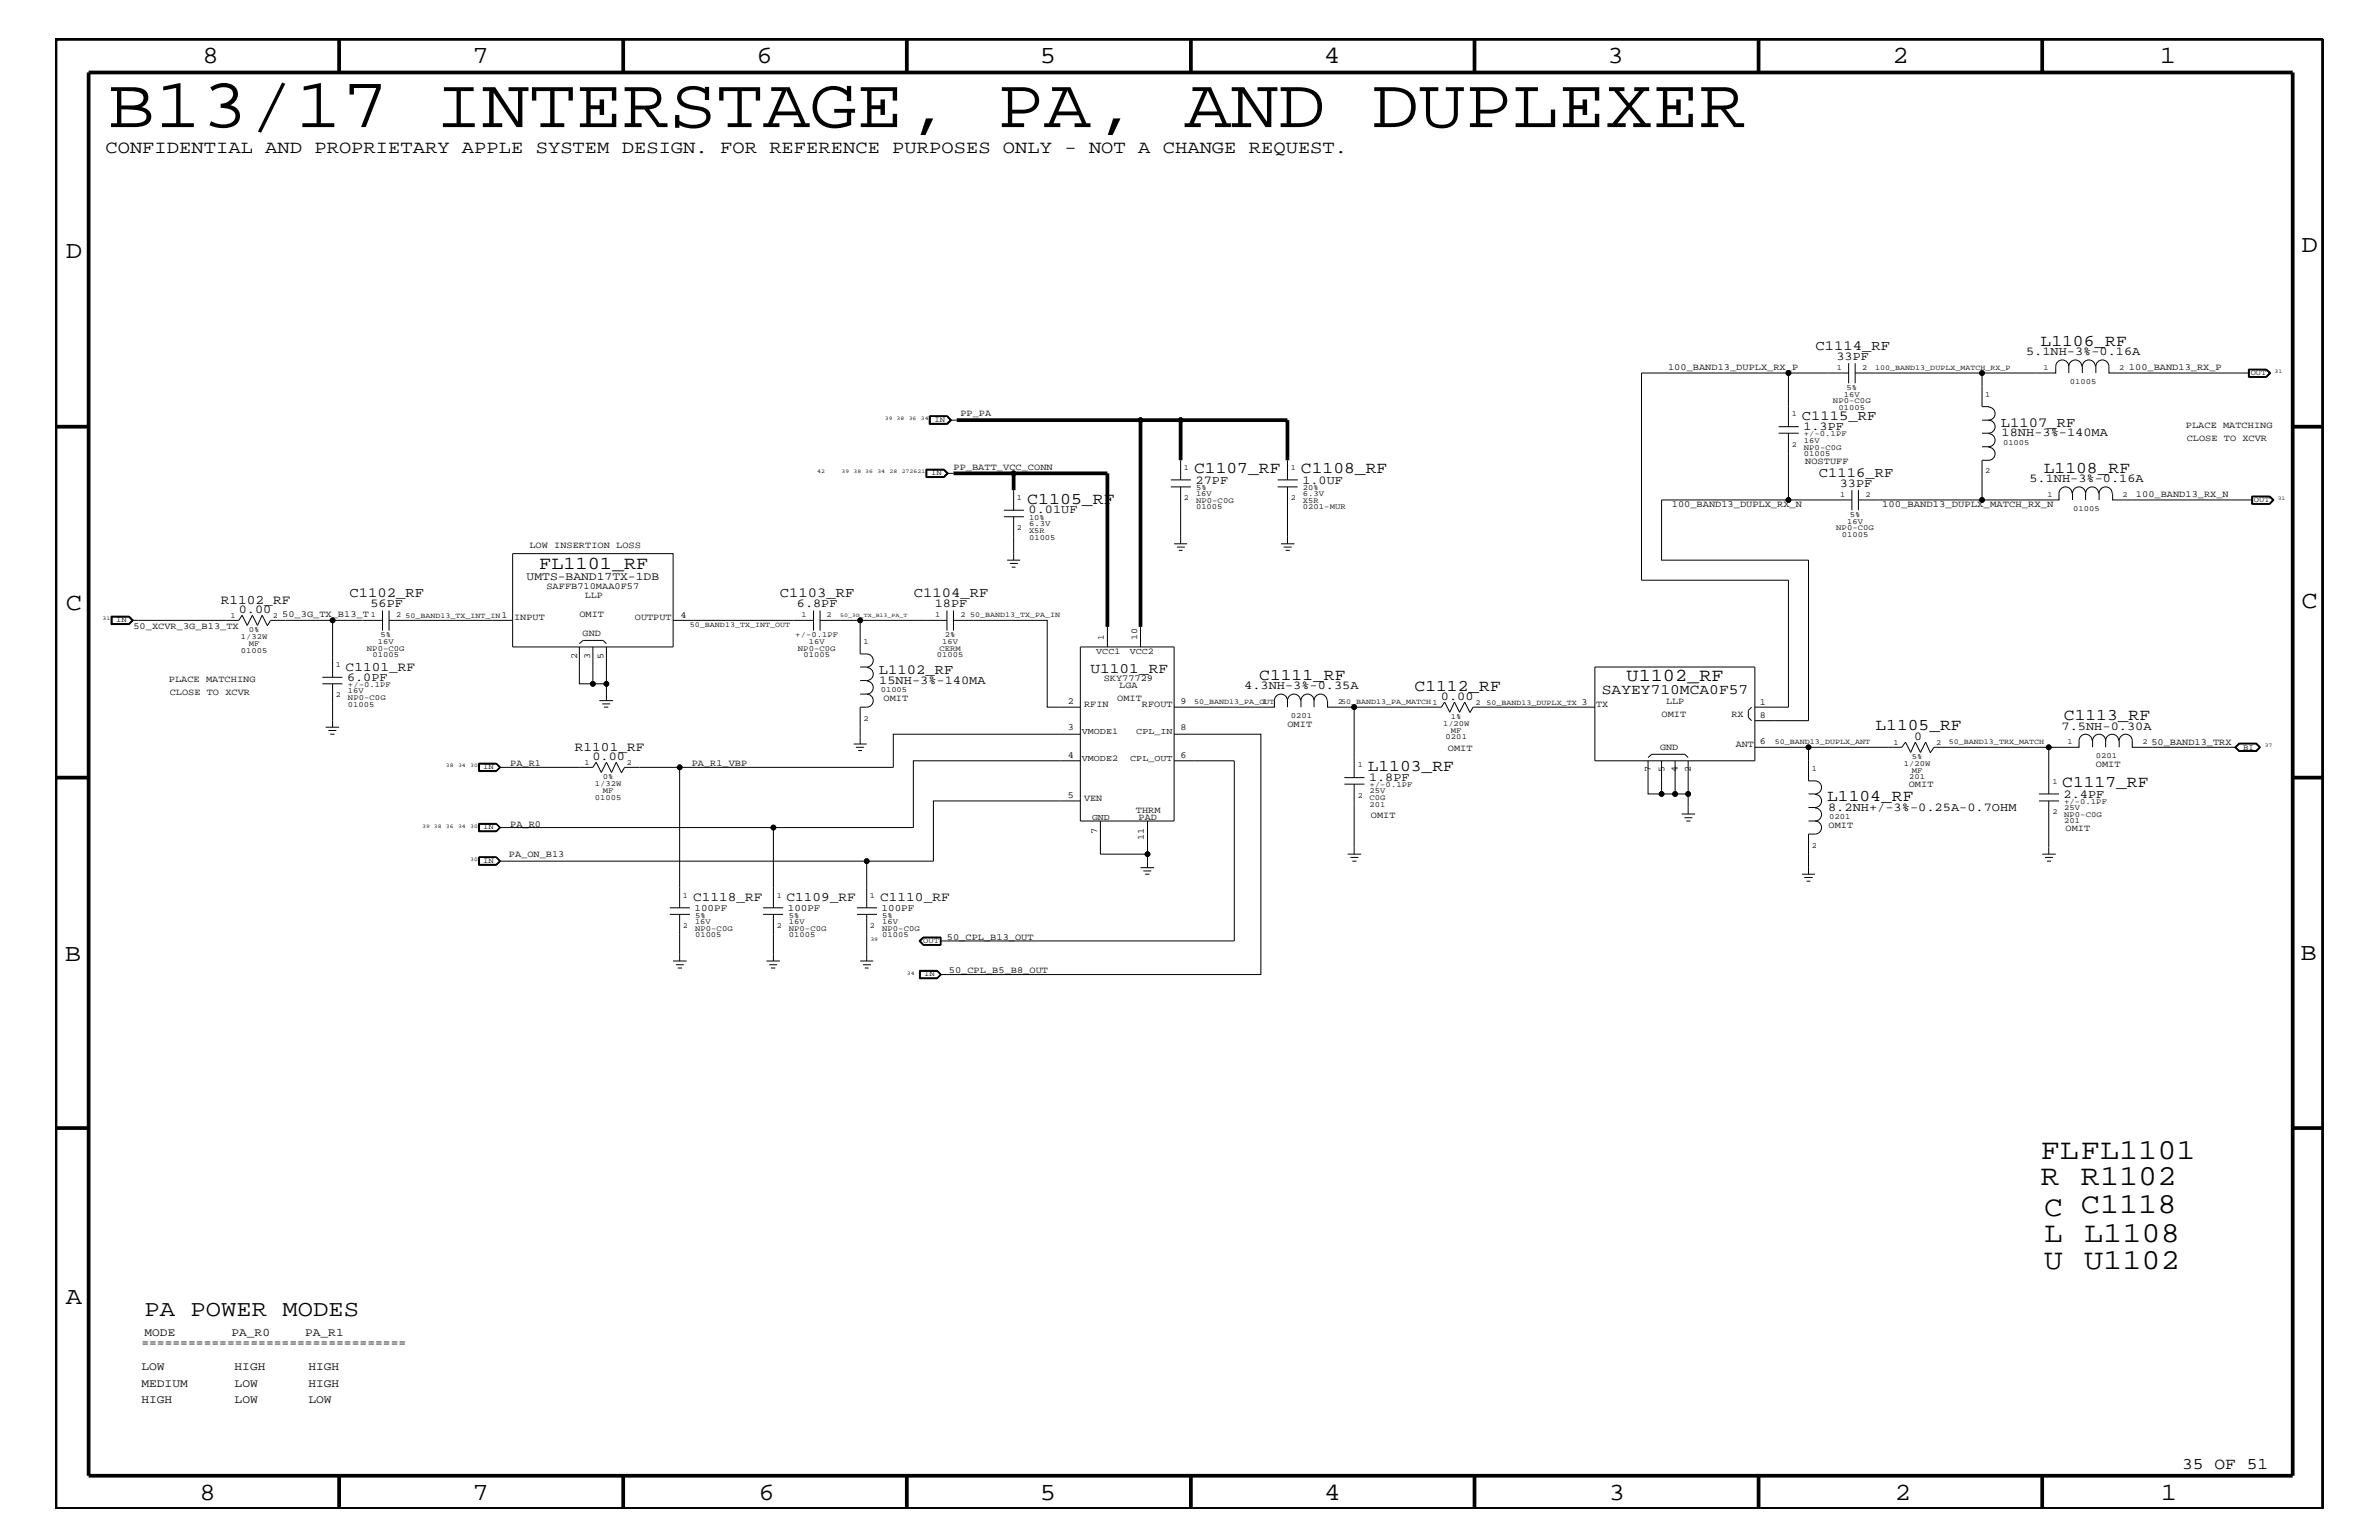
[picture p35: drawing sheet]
<svg xmlns="http://www.w3.org/2000/svg" width="432mm" height="279mm" viewBox="0 0 432 279" stroke-linecap="round" stroke-linejoin="round" font-family="sans-serif">
<defs><g id="words">
<text font-size="12.9" x="19.6" y="23.1">B13/17 INTERSTAGE, PA, AND DUPLEXER</text>
<g font-size="5.2">
<text x="370.4" y="215.1">R</text>
<text x="370.4" y="210.3">FLFL1101</text>
<text x="377.7" y="215.1">R1102</text>
<text x="371" y="220.6">C C1118</text>
<text x="371" y="225.4">L</text>
<text x="378.3" y="225.4">L1108</text>
<text x="371" y="230.2">U</text>
<text x="378.3" y="230.2">U1102</text>
</g>
<g font-size="4.5">
<text x="36.7" y="11.5">8</text>
<text x="85.8" y="11.5">7</text>
<text x="137.3" y="11.5">6</text>
<text x="188.7" y="11.5">5</text>
<text x="240.3" y="11.5">4</text>
<text x="291.8" y="11.5">3</text>
<text x="343.5" y="11.5">2</text>
<text x="392" y="11.5">1</text>
<text x="11.9" y="46.8">D</text>
<text x="417.7" y="45.7">D</text>
<text x="11.9" y="110.6">C</text>
<text x="417.7" y="110.3">C</text>
<text x="11.8" y="174.3">B</text>
<text x="417.6" y="174.2">B</text>
<text x="11.9" y="236.7">A</text>
<text x="36.2" y="272.1">8</text>
<text x="85.8" y="272.1">7</text>
<text x="137.7" y="272.1">6</text>
<text x="188.7" y="272.1">5</text>
<text x="240.4" y="272.1">4</text>
<text x="292" y="272.1">3</text>
<text x="343.9" y="272.1">2</text>
<text x="392.2" y="272.1">1</text>
</g>
<text font-size="4.1" x="26.2" y="238.8">PA POWER MODES</text>
<g font-size="3.3">
<text x="19.1" y="27.7">CONFIDENTIAL AND PROPRIETARY APPLE SYSTEM DESIGN. FOR REFERENCE PURPOSES ONLY - NOT A CHANGE REQUEST.</text>
<text x="97.9" y="103.2">FL1101_RF</text>
<text x="295.2" y="123.5">U1102_RF</text>
</g>
<g font-size="3">
<text x="370.4" y="62.8">L1106_RF</text>
<text x="216.7" y="85.9">C1107_RF</text>
<text x="236.1" y="85.9">C1108_RF</text>
<text x="371" y="85.8">L1108_RF</text>
<text x="186.4" y="91.4">C1105_RF</text>
<text x="228.6" y="123.4">C1111_RF</text>
<text x="256.8" y="125.3">C1112_RF</text>
<text x="374.6" y="130.7">C1113_RF</text>
<text x="340.4" y="132.5">L1105_RF</text>
<text x="248.2" y="139.8">L1103_RF</text>
<text x="374.3" y="142.9">C1117_RF</text>
<text x="331.6" y="145.3">L1104_RF</text>
<text x="396" y="266.5">35 OF 51</text>
</g>
<g font-size="2.6">
<text x="197.9" y="122">U1101_RF</text>
<text x="290.7" y="125.9">SAYEY710MCA0F57</text>
</g>
<g font-size="2.5">
<text x="329.5" y="63.4">C1114_RF</text>
<text x="327.1" y="76.2">C1115_RF</text>
<text x="363.1" y="77.4">L1107_RF</text>
<text x="330.1" y="86.5">C1116_RF</text>
<text x="63.4" y="108.3">C1102_RF</text>
<text x="141.6" y="108.3">C1103_RF</text>
<text x="165.9" y="108.3">C1104_RF</text>
<text x="159.5" y="122.3">L1102_RF</text>
</g>
<g font-size="2.4">
<text x="40.1" y="109.5">R1102_RF</text>
<text x="62.7" y="121.7">C1101_RF</text>
<text x="104.4" y="136.2">R1101_RF</text>
<text x="125.8" y="163.5">C1118_RF</text>
<text x="142.7" y="163.5">C1109_RF</text>
<text x="159.8" y="163.5">C1110_RF</text>
</g>
<g font-size="2.2">
<text x="333.3" y="65.3">33PF</text>
<text x="367.7" y="64.5">5.1NH-3%-0.16A</text>
<text x="327.3" y="78">1.3PF</text>
<text x="363.3" y="79.2">18NH-3%-140MA</text>
<text x="217" y="87.7">27PF</text>
<text x="236.4" y="87.7">1.0UF</text>
<text x="333.9" y="88.3">33PF</text>
<text x="368.3" y="87.5">5.1NH-3%-0.16A</text>
<text x="186.7" y="93.2">0.01UF</text>
<text x="43.3" y="111.2">0.00</text>
<text x="67.2" y="110.2">56PF</text>
<text x="144.7" y="110.2">6.8PF</text>
<text x="169.7" y="110.2">18PF</text>
<text x="63" y="123.5">6.0PF</text>
<text x="159.6" y="124.1">15NH-3%-140MA</text>
<text x="225.8" y="125.1">4.3NH-3%-0.35A</text>
<text x="261.5" y="127">0.00</text>
<text x="107.5" y="137.9">0.00</text>
<text x="347.4" y="134.2">0</text>
<text x="374.2" y="132.4">7.5NH-0.30A</text>
<text x="248.5" y="141.7">1.8PF</text>
<text x="331.8" y="147.1">8.2NH+/-3%-0.25A-0.7OHM</text>
<text x="374.6" y="144.7">2.4PF</text>
</g>
<g font-size="2.1">
<text x="95.6" y="105.2">UMTS-BAND17TX-1DB</text>
<text x="25.7" y="244.3">==================================</text>
<text x="26.2" y="242.4">MODE</text>
<text x="42" y="242.4">PA_R0</text>
<text x="55.4" y="242.4">PA_R1</text>
<text x="25.7" y="248.5">LOW</text>
<text x="25.7" y="251.6">MEDIUM</text>
<text x="42.6" y="248.5">HIGH</text>
<text x="42.6" y="251.6">LOW</text>
<text x="56" y="251.6">HIGH</text>
<text x="56" y="248.5">HIGH</text>
<text x="25.7" y="254.5">HIGH</text>
<text x="42.6" y="254.5">LOW</text>
<text x="56" y="254.5">LOW</text>
</g>
<g font-size="1.8">
<text x="126.1" y="165.3">100PF</text>
<text x="143" y="165.3">100PF</text>
<text x="160" y="165.3">100PF</text>
</g>
<g font-size="1.7">
<text x="302.8" y="67.1">100_BAND13_DUPLX_RX_P</text>
<text x="386.4" y="67.1">100_BAND13_RX_P</text>
<text x="174.3" y="75.6">PP_PA</text>
<text x="396.7" y="77.7">PLACE MATCHING</text>
<text x="396.9" y="80">CLOSE TO XCVR</text>
<text x="173.1" y="85.3">PP_BATT_VCC_CONN</text>
<text x="327.7" y="84.1">NOSTUFF</text>
<text x="303.4" y="92">100_BAND13_DUPLX_RX_N</text>
<text x="341.6" y="92">100_BAND13_DUPLX_MATCH_RX_N</text>
<text x="387.7" y="90.1">100_BAND13_RX_N</text>
<text x="96.1" y="99.5">LOW INSERTION LOSS</text>
<text x="99.2" y="106.9">SAFFB710MAA0F57</text>
<text x="51.2" y="112">50_3G_TX_B13_T</text>
<text x="91" y="112">1</text>
<text x="93.3" y="112.6">INPUT</text>
<text x="105.2" y="112">OMIT</text>
<text x="106.1" y="108.6">LLP</text>
<text x="115.2" y="112.6">OUTPUT</text>
<text x="123.5" y="112">4</text>
<text x="24.2" y="114.2">50_XCVR_3G_B13_TX</text>
<text x="104.7" y="119.5" transform="rotate(-90 104.7 119.5)">2</text>
<text x="105.7" y="115.4">GND</text>
<text x="107.1" y="119.5" transform="rotate(-90 107.1 119.5)">3</text>
<text x="109.6" y="119.5" transform="rotate(-90 109.6 119.5)">5</text>
<text x="30.6" y="123.7">PLACE MATCHING</text>
<text x="200.3" y="123.5">SKY77729</text>
<text x="203.2" y="124.9">LGA</text>
<text x="30.8" y="126">CLOSE TO XCVR</text>
<text x="160.4" y="127.1">OMIT</text>
<text x="193.8" y="127.7">2</text>
<text x="196.8" y="128.3">RFIN</text>
<text x="202.8" y="127.1">OMIT</text>
<text x="207.3" y="128.3">RFOUT</text>
<text x="214.3" y="127.7">9</text>
<text x="233.7" y="131.9">OMIT</text>
<text x="287" y="127.9">3</text>
<text x="289.7" y="128.3">TX</text>
<text x="301.6" y="130.2">OMIT</text>
<text x="302.4" y="127.7">LLP</text>
<text x="314.3" y="130.2">RX</text>
<text x="319.4" y="130.2">8</text>
<text x="319.4" y="127.9">1</text>
<text x="193.8" y="132.5">3</text>
<text x="193.8" y="137.4">4</text>
<text x="214.3" y="132.5">8</text>
<text x="214.3" y="137.4">6</text>
<text x="262.8" y="136.2">OMIT</text>
<text x="301.3" y="136">GND</text>
<text x="315" y="135.6">ANT</text>
<text x="319.4" y="135.1">6</text>
<text x="390.5" y="135.2">50_BAND13_TRX</text>
<text x="92.6" y="139.1">PA_R1</text>
<text x="125.6" y="139">PA_R1_VBP</text>
<text x="299.6" y="140" transform="rotate(-90 299.6 140)">7</text>
<text x="302.1" y="140" transform="rotate(-90 302.1 140)">5</text>
<text x="304.5" y="140" transform="rotate(-90 304.5 140)">4</text>
<text x="306.9" y="140" transform="rotate(-90 306.9 140)">2</text>
<text x="346.5" y="142.9">OMIT</text>
<text x="380.4" y="139.2">OMIT</text>
<text x="92.6" y="150">PA_R0</text>
<text x="193.8" y="144.7">5</text>
<text x="196.8" y="145.3">VEN</text>
<text x="206.2" y="147.5">THRM</text>
<text x="206.7" y="148.7">PAD</text>
<text x="248.8" y="148.4">OMIT</text>
<text x="92.4" y="155.5">PA_ON_B13</text>
<text x="199.1" y="151.2" transform="rotate(-90 199.1 151.2)">7</text>
<text x="207.6" y="152.3" transform="rotate(-90 207.6 152.3)">11</text>
<text x="331.9" y="150.1">OMIT</text>
<text x="374.9" y="150.7">OMIT</text>
<text x="171.9" y="170.5">50_CPL_B13_OUT</text>
<text x="172.2" y="176.6">50_CPL_B5_B8_OUT</text>
</g>
<g font-size="1.6">
<text x="199" y="118.7">VCC1</text>
<text x="200.3" y="116.2" transform="rotate(-90 200.3 116.2)">1</text>
<text x="205.1" y="118.7">VCC2</text>
<text x="206.4" y="116.2" transform="rotate(-90 206.4 116.2)">10</text>
<text x="196.3" y="133.2">VMODE1</text>
<text x="206.2" y="133.2">CPL_IN</text>
<text x="196.3" y="138">VMODE2</text>
<text x="205.1" y="138">CPL_OUT</text>
<text x="198.2" y="148.7">GND</text>
</g>
<g font-size="1.4">
<text x="333.4" y="67.1">1</text>
<text x="334.7" y="72">16V</text>
<text x="335.2" y="70.7">5%</text>
<text x="338" y="67.1">2</text>
<text x="340.4" y="67.1">100_BAND13_DUPLX_MATCH_RX_P</text>
<text x="360.3" y="72">1</text>
<text x="370.9" y="67.1">1</text>
<text x="375.7" y="69.6">01005</text>
<text x="384.6" y="67.1">2</text>
<text x="408.5" y="68.1">OUT</text>
<text x="169.6" y="76.6">IN</text>
<text x="325.2" y="75.6">1</text>
<text x="332.7" y="73.2">NP0-C0G</text>
<text x="333.7" y="74.4">01005</text>
<text x="325.2" y="81.1">2</text>
<text x="327.4" y="80.3">16V</text>
<text x="327.4" y="81.6">NP0-C0G</text>
<text x="327.4" y="79.2">+/-0.1PF</text>
<text x="327.4" y="82.7">01005</text>
<text x="363.6" y="80.7">01005</text>
<text x="169" y="86.2">IN</text>
<text x="214.9" y="85.3">1</text>
<text x="217.1" y="88.9">5%</text>
<text x="234.3" y="85.3">1</text>
<text x="236.5" y="88.9">20%</text>
<text x="360.3" y="85.9">2</text>
<text x="184.6" y="90.7">1</text>
<text x="186.8" y="94.3">10%</text>
<text x="186.8" y="95.4">6.3V</text>
<text x="214.9" y="90.7">2</text>
<text x="217.1" y="91.2">NP0-C0G</text>
<text x="217.1" y="92.4">01005</text>
<text x="217.1" y="90">16V</text>
<text x="234.3" y="90.7">2</text>
<text x="236.5" y="90">6.3V</text>
<text x="236.5" y="92.4">0201-MUR</text>
<text x="236.5" y="91.2">X5R</text>
<text x="334" y="90.1">1</text>
<text x="335.3" y="95">16V</text>
<text x="335.7" y="93.8">5%</text>
<text x="338.6" y="90.1">2</text>
<text x="371.6" y="90.1">1</text>
<text x="376.3" y="92.7">01005</text>
<text x="385.2" y="90.1">2</text>
<text x="409.1" y="91.1">OUT</text>
<text x="184.6" y="96.2">2</text>
<text x="186.8" y="97.9">01005</text>
<text x="186.8" y="96.7">X5R</text>
<text x="333.3" y="96.2">NP0-C0G</text>
<text x="334.3" y="97.4">01005</text>
<text x="21.1" y="112.9">IN</text>
<text x="41.8" y="112.2">1</text>
<text x="49.5" y="112.2">2</text>
<text x="67.3" y="112">1</text>
<text x="71.9" y="112">2</text>
<text x="73.6" y="112">50_BAND13_TX_INT_IN</text>
<text x="125.2" y="113.7">50_BAND13_TX_INT_OUT</text>
<text x="145.5" y="112">1</text>
<text x="150" y="112">2</text>
<text x="169.8" y="112">1</text>
<text x="174.3" y="112">2</text>
<text x="176.1" y="112">50_BAND13_TX_PA_IN</text>
<text x="43.7" y="118.4">01005</text>
<text x="43.7" y="115.9">1/32W</text>
<text x="45.2" y="117.2">MF</text>
<text x="45.2" y="114.8">0%</text>
<text x="66.6" y="118.1">NP0-C0G</text>
<text x="67.6" y="119.2">01005</text>
<text x="68.6" y="116.8">16V</text>
<text x="69" y="115.6">5%</text>
<text x="144.4" y="115.6">+/-0.1PF</text>
<text x="144.8" y="118.1">NP0-C0G</text>
<text x="145.8" y="119.2">01005</text>
<text x="146.8" y="116.8">16V</text>
<text x="156.7" y="116.8">1</text>
<text x="170.1" y="119.2">01005</text>
<text x="170.5" y="118.1">CERM</text>
<text x="171" y="116.8">16V</text>
<text x="171.5" y="115.6">2%</text>
<text x="61" y="121">1</text>
<text x="63.2" y="125.8">16V</text>
<text x="63.2" y="124.7">+/-0.1PF</text>
<text x="159.9" y="125.5">01005</text>
<text x="61" y="126.5">2</text>
<text x="63.2" y="127">NP0-C0G</text>
<text x="63.2" y="128.2">01005</text>
<text x="156.7" y="130.8">2</text>
<text x="216.7" y="127.7">50_BAND13_PA_OUT</text>
<text x="229.1" y="127.7">1</text>
<text x="234.3" y="130.2">0201</text>
<text x="242.8" y="127.7">250_BAND13_PA_MATCH 1</text>
<text x="261.9" y="131.7">1/20W</text>
<text x="263.4" y="130.5">1%</text>
<text x="267.8" y="128">2</text>
<text x="269.8" y="127.9">50_BAND13_DUPLX_TX</text>
<text x="262.4" y="134.1">0201</text>
<text x="263.4" y="133">MF</text>
<text x="322.2" y="135">50_BAND13_DUPLX_ANT</text>
<text x="343.7" y="135.2">1</text>
<text x="347" y="137.8">5%</text>
<text x="351.5" y="135.2">2</text>
<text x="353.7" y="135">50_BAND13_TRX_MATCH</text>
<text x="375.2" y="135">1</text>
<text x="380.4" y="137.5">0201</text>
<text x="388.9" y="135">2</text>
<text x="407.2" y="136">BI</text>
<text x="87.7" y="139.6">IN</text>
<text x="106.1" y="138.9">1</text>
<text x="108" y="142.6">1/32W</text>
<text x="109.4" y="143.9">MF</text>
<text x="109.4" y="141.4">0%</text>
<text x="113.8" y="138.9">2</text>
<text x="246.5" y="139.2">1</text>
<text x="248.6" y="144">25V</text>
<text x="248.6" y="142.9">+/-0.1PF</text>
<text x="328.8" y="139.8">1</text>
<text x="345.6" y="139">1/20W</text>
<text x="346.5" y="141.4">201</text>
<text x="347" y="140.2">MF</text>
<text x="372.5" y="142.3">1</text>
<text x="108" y="145.1">01005</text>
<text x="246.5" y="144.7">2</text>
<text x="248.6" y="145.1">C0G</text>
<text x="248.6" y="146.4">201</text>
<text x="332" y="148.5">0201</text>
<text x="372.5" y="147.7">2</text>
<text x="374.6" y="148.2">NP0-C0G</text>
<text x="374.7" y="145.9">+/-0.1PF</text>
<text x="374.7" y="147">25V</text>
<text x="374.7" y="149.4">201</text>
<text x="87.7" y="150.5">IN</text>
<text x="328.8" y="153.8">2</text>
<text x="87.7" y="156.6">IN</text>
<text x="124" y="162.8">1</text>
<text x="126.2" y="166.5">5%</text>
<text x="126.2" y="167.6">16V</text>
<text x="141" y="162.8">1</text>
<text x="143.2" y="167.6">16V</text>
<text x="143.2" y="166.5">5%</text>
<text x="157.9" y="162.8">1</text>
<text x="160.1" y="167.6">16V</text>
<text x="160.1" y="166.5">5%</text>
<text x="124" y="168.3">2</text>
<text x="126.2" y="168.9">NP0-C0G</text>
<text x="126.2" y="170">01005</text>
<text x="141" y="168.3">2</text>
<text x="143.2" y="170">01005</text>
<text x="143.2" y="168.9">NP0-C0G</text>
<text x="157.9" y="168.3">2</text>
<text x="160.1" y="168.9">NP0-C0G</text>
<text x="160.1" y="170">01005</text>
<text x="167.6" y="171.1">OUT</text>
<text x="167.7" y="177.2">IN</text>
</g>
<g font-size="1">
<text x="412.8" y="67.7">31</text>
<text x="160.6" y="76.2">39 38</text>
<text x="164.9" y="76.2">36</text>
<text x="167.1" y="76.2">34</text>
<text x="148.3" y="85.9">42</text>
<text x="152.7" y="85.9">39</text>
<text x="154.9" y="85.9">38 36</text>
<text x="159.3" y="85.9">34</text>
<text x="161.5" y="85.9">28</text>
<text x="163.7" y="85.9">272621</text>
<text x="413.4" y="90.7">31</text>
<text x="18.6" y="112.6">31</text>
<text x="152.5" y="112">50_3G_TX_B13_PA_T</text>
<text x="411.1" y="135.6">37</text>
<text x="80.9" y="139.2">38</text>
<text x="83.1" y="139.2">34</text>
<text x="85.3" y="139.2">30</text>
<text x="76.6" y="150.1">39 38</text>
<text x="80.9" y="150.1">36</text>
<text x="83.1" y="150.1">34</text>
<text x="85.3" y="150.1">30</text>
<text x="85.3" y="156.2">30</text>
<text x="158" y="170.7">39</text>
<text x="164.6" y="176.8">34</text>
</g>
</g></defs>
<g fill="none" stroke="#000" stroke-width=".18">
<path d="M168.7 75.5h3.3l.7 .7-.7 .8h-3.3zM168.7 75.5v1.4h3.3l.6-.7-.6-.7M171.9 75.6h-3.1v1.2h3.1M171.9 75.6l.7 .6-.7 .6M171.9 75.6l.6 .6M172.5 76.2l-.6 .6M172.5 76.2h1.2M322.8 78.6h3.7M322.8 77.4h3.7M324.6 77.4v-9.7h-26.7v37.6h26.7v23h-6.1M324.6 67.7h10.9M324.6 78.6v12.1"/>
<path d="M335.5 65.9v3.6M336.7 65.9v3.6M359.7 76.2h1.3M359.7 78.6h1.3M359.7 67.7v6.1h1.3M360.9 78.7a1.19 1.19 0 0 1 1.2 1.2 1.19 1.19 0 0 1-1.1 1.2M360.9 73.9a1.19 1.19 0 0 1 1.2 1.1 1.19 1.19 0 0 1-1.1 1.2M360.9 76.2a1.19 1.19 0 0 1 1.2 1.2 1.19 1.19 0 0 1-1.1 1.2M375.5 66.5a1.19 1.19 0 0 0-1.2-1.2 1.19 1.19 0 0 0-1.2 1.2v1.2h-36.4M375.5 66.5a1.19 1.19 0 0 1 1.2-1.2 1.19 1.19 0 0 1 1.2 1.2M375.5 66.5v1.2M380.3 66.5a1.19 1.19 0 0 0-1.2-1.2 1.19 1.19 0 0 0-1.1 1.2v1.2"/>
<path d="M380.4 67.7v-1.2a1.19 1.19 0 0 1 1.2-1.2 1.19 1.19 0 0 1 1.2 1.2v1.2h25.5M408.1 67h3.3l.8 .7-.8 .7h-3.3zM408.2 68.4h3.1M408.2 67v1.4M408.2 67.1h3.1M408.3 67.1v1.3M411.3 67l.8 .7-.8 .7M411.3 67.1l.7 .6-.7 .7M411.3 67.1l.6 .6-.6 .7M168.1 85.1h3.3l.7 .8-.7 .7h-3.3zM168.2 85.3h3.1l.6 .6-.6 .6h-3.1zM171.3 85.2l.7 .7-.7 .7"/>
<path d="M171.3 85.2h-3.2v1.4h3.2M171.9 85.9h1.2M182.2 93.8h3.6M182.2 92.6h3.6M184 88.9v3.7M184 93.8v7.8M212.5 88.3h3.7M212.5 87.1h3.7M213.1 98.7h2.4M213.6 99.3h1.5M214 99.9h.6M214.3 83.5v3.6"/>
<path d="M214.3 88.3v10.4M231.9 88.3h3.6M231.9 87.1h3.6M232.5 98.7h2.5M233 99.3h1.4M233.3 99.9h.8M233.7 83.5v3.6M233.7 88.3v10.4M336.1 90.7h-34.5v10.9h26.7v29.2h-9.8M336.1 88.9v3.7M337.3 88.9v3.7M359.7 81.1h1.3"/>
<path d="M360.9 81.1a1.19 1.19 0 0 1 1.2 1.2 1.19 1.19 0 0 1-1.1 1.2M361 83.5h-1.3v7.2M376.1 89.5a1.19 1.19 0 0 0-1.2-1.2 1.19 1.19 0 0 0-1.2 1.2v1.2h-36.4M378.5 89.5a1.19 1.19 0 0 1 1.2-1.2 1.19 1.19 0 0 1 1.2 1.2M378.5 89.5a1.19 1.19 0 0 0-1.1-1.2 1.19 1.19 0 0 0-1.2 1.2v1.2M378.5 89.5v1.2M383.4 89.5a1.19 1.19 0 0 0-1.2-1.2 1.19 1.19 0 0 0-1.2 1.2v1.2M383.5 89.5v1.2h25.4M408.8 90v1.5M411.9 90.1h-3v1.3h3M411.9 90.1l.7 .6-.7 .7M411.9 90.1l.6 .6-.6 .7"/>
<path d="M412 90h-3.3v1.5h3.3M412 90l.8 .7-.8 .8M412 90l.7 .7-.7 .8M20.2 111.8h3.3l.7 .8-.7 .7h-3.3zM20.2 111.9h3.3l.6 .7-.6 .6h-3.3zM20.3 111.9v1.3M20.3 112h3.1l.6 .6M23.4 111.9l.6 .7-.6 .6M24 112.6l-.6 .5h-3.1M24 112.6h19.3l.6-1 1 1.9 .9-1.9 .9 1.9 .9-1.9 .9 1.9M48.5 113.6l.6-1h11.3v10.3M60.4 112.6h9"/>
<path d="M69.4 110.8v3.6M70.6 112.6h22.4M70.6 110.8v3.6M93 100.4h29.2v17h-29.2zM105.2 117.4v6.7h2.4v-6.7M105.2 116.8l.6-.6h3.7l.6 .6M110.1 117.4v9.7M122.2 112.6h25.5M147.7 110.8v3.6M148.8 112.6h23.1M148.8 110.8v3.6M156.1 112.6v6h1.2a1.19 1.19 0 0 1 1.2 1.2 1.19 1.19 0 0 1-1.2 1.2h-1.2"/>
<path d="M171.9 110.8v3.6M173.1 112.6h17v15.7h6M173.1 110.8v3.6M182.8 101.6h2.4M183.3 102.2h1.4M183.6 102.9h.7M196.1 117.4h17v31.6h-17zM201 113.7v3.7M207 113.7v3.7M58.5 124.1h3.6M58.5 122.9h3.6M59.1 131.9h2.5"/>
<path d="M59.6 132.5h1.4M59.9 133.2h.8M60.4 124.1v7.8M86.9 138.5h3.2l.7 .7-.7 .8h-3.2zM87 138.5h3.1l.7 .7-.7 .7h-3.1zM87 138.6h3.1l.6 .6-.6 .6h-3.1zM90.7 139.2h16.9l.6-.9 .9 1.9 1-1.9 .9 1.9 .8-1.9 1 1.9M107.6 124.1h2.5M108.8 127.1h2.5M109.3 127.7h1.4M109.6 128.3h.8M123.4 139.2h-10l-.6 1"/>
<path d="M154.9 135h2.4M155.4 135.6h1.4M155.8 136.2h.7M156.1 125.9h1.2M157.3 123.6a1.19 1.19 0 0 1 1.2 1.1 1.19 1.19 0 0 1-1.2 1.2M157.3 121.1a1.19 1.19 0 0 1 1.2 1.2 1.19 1.19 0 0 1-1.2 1.2h-1.2M157.3 125.9a1.19 1.19 0 0 1 1.2 1.2 1.19 1.19 0 0 1-1.2 1.2h-1.2v6.7M196.1 138h-30.3v12.1h-25.4v14.6M196.1 133.2h-34v6h-38.7v25.5M213.1 133.2h15.8v43.6h-58.2M213.1 138h10.9v32.7h-53.3M233.7 127.1a1.19 1.19 0 0 0-1.2-1.2 1.19 1.19 0 0 0-1.2 1.2v1.2h-18.2"/>
<path d="M233.7 127.1a1.19 1.19 0 0 1 1.2-1.2 1.19 1.19 0 0 1 1.2 1.2M233.7 127.1v1.2M238.5 127.1a1.19 1.19 0 0 0-1.2-1.2 1.19 1.19 0 0 0-1.2 1.2v1.2M238.5 127.1a1.19 1.19 0 0 1 1.2-1.2 1.19 1.19 0 0 1 1.2 1.2M238.5 127.1v1.2M241 127.1v1.2h4.8M266.8 129.2l-.9-1.8-1 1.8-.9-1.8-.9 1.8-.9-1.8-.6 .9h-15.8v12.8M289.5 121h29v17h-29zM289.5 128.3h-22.1l-.6 1M299.1 137.4l.7-.6h6l.6 .6M299.1 138v6h2.5v-6M304 138v6h-2.4"/>
<path d="M306.4 138v6M317.9 128.3l-.6 .6v1.3l.6 .6M318.5 135.6h9.8M350.4 136.5l-.9-1.9-.9 1.9-1-1.9-.8 1.9-.9-1.9-.7 1h-16.9v6.1h1.1a1.19 1.19 0 0 1 1.2 1.2 1.19 1.19 0 0 1-1.1 1.1M371.9 135.6v8.4M379.7 134.4a1.19 1.19 0 0 0-1.2-1.2 1.19 1.19 0 0 0-1.1 1.2v1.2h-26.4l-.6 1M382.2 134.4a1.19 1.19 0 0 1 1.2-1.2 1.19 1.19 0 0 1 1.2 1.2M382.2 134.4a1.19 1.19 0 0 0-1.2-1.2 1.19 1.19 0 0 0-1.2 1.2v1.2M382.2 134.4v1.2M384.6 135.6v-1.2a1.19 1.19 0 0 1 1.2-1.2 1.19 1.19 0 0 1 1.2 1.2v1.2h18.8M405.8 135.6l.7-.6h2.9l.7 .6-.7 .6h-2.9zM406.4 134.9h3.1l.6 .7"/>
<path d="M406.4 134.9l-.6 .7 .6 .7h3.1l.6-.7M406.4 134.9h3.1l.7 .7-.7 .7h-3.1M406.4 134.8h3.1l.8 .8-.8 .7h-3.1l-.8-.7zM406.4 134.9l-.7 .7 .7 .7M86.9 149.4h3.2l.7 .7-.7 .8h-3.2zM86.9 155.5h3.2l.7 .7-.7 .8h-3.2zM87 149.5h3.1l.7 .6-.7 .7h-3.1zM87 155.5v1.4h3.1l.7-.7M87 155.6h3.1M87 156.8h3.1M87 149.5h3.1l.6 .6-.6 .6h-3.1zM87 155.6v1.2"/>
<path d="M90.1 155.5l.7 .7M90.1 155.6l.7 .6M90.1 155.6l.6 .6M90.7 156.2h66.6M90.7 150.1h49.7M90.7 156.2l-.6 .6M90.8 156.2l-.7 .6M196.1 145.3h-26.7v10.9h-12.1v8.5M199.7 149v6h8.6v-6M207 157.4h2.5M207.5 158h1.5M207.9 158.6h.7"/>
<path d="M208.3 155v2.4M244 142.3h3.7M244 141.1h3.7M244.6 155h2.5M245.1 155.6h1.4M245.4 156.2h.8M245.8 142.3v12.7M304 144h2.4v3.7M305.2 147.7h2.5M305.7 148.4h1.5M306.1 149h.7M327.1 158.6h2.3"/>
<path d="M327.5 159.2h1.5M327.9 159.9h.7M328.3 149h1.1a1.19 1.19 0 0 1 1.2 1.1 1.19 1.19 0 0 1-1.1 1.2M328.3 144h1.1M328.3 146.5h1.1M329.4 146.6a1.19 1.19 0 0 1 1.2 1.2 1.19 1.19 0 0 1-1.1 1.2M329.4 144.1a1.19 1.19 0 0 1 1.2 1.2 1.19 1.19 0 0 1-1.1 1.2M329.4 151.3h-1.1v7.3M370.1 145.3h3.6M370.1 144h3.6M370.7 155h2.4M371.2 155.6h1.4"/>
<path d="M371.5 156.2h.8M371.9 145.3v9.7M121.6 165.9h3.6M121.6 164.7h3.6M122.2 174.4h2.4M122.7 175h1.4M123 175.6h.8M123.4 165.9v8.5M138.5 165.9h3.7M138.5 164.7h3.7M139.1 174.4h2.5M139.6 175h1.5"/>
<path d="M140 175.6h.7M140.4 165.9v8.5M155.5 165.9h3.7M155.5 164.7h3.7M156.1 174.4h2.4M156.6 175h1.5M157 175.6h.6M157.3 165.9v8.5M166.9 176.1h3.2l.8 .7-.8 .8h-3.2zM167 176.1h3.1l.7 .7-.7 .7h-3.1zM167 176.2h3.1l.6 .6-.6 .6h-3.1zM167.6 170h3.2v1.5h-3.2"/>
<path d="M167.6 170l-.8 .7 .8 .8M167.6 170l-.7 .7 .7 .8M167.6 170.1h3.1v1.3h-3.1M167.6 170.1l-.6 .6 .6 .7"/>
<circle cx="207" cy="76.2" r=".42"/>
<circle cx="214.3" cy="76.2" r=".42"/>
<circle cx="324.6" cy="67.7" r=".42"/>
<circle cx="359.7" cy="67.7" r=".42"/>
<circle cx="184" cy="85.9" r=".42"/>
<circle cx="324.6" cy="90.7" r=".42"/>
<circle cx="359.7" cy="90.7" r=".42"/>
<circle cx="60.4" cy="112.6" r=".42"/>
<circle cx="156.1" cy="112.6" r=".42"/>
<circle cx="107.6" cy="124.1" r=".42"/>
<circle cx="110.1" cy="124.1" r=".42"/>
<circle cx="123.4" cy="139.2" r=".42"/>
<circle cx="245.8" cy="128.3" r=".42"/>
<circle cx="328.3" cy="135.6" r=".42"/>
<circle cx="371.9" cy="135.6" r=".42"/>
<circle cx="140.4" cy="150.1" r=".42"/>
<circle cx="157.3" cy="156.2" r=".42"/>
<circle cx="208.3" cy="155" r=".42"/>
<circle cx="301.6" cy="144" r=".42"/>
<circle cx="304" cy="144" r=".42"/>
<circle cx="306.4" cy="144" r=".42"/>
</g>
<g fill="none" stroke="#000" stroke-width=".68" stroke-linecap="butt">
<path d="M10.1 7.1h411.5v266.7h-411.5zM16.1 13.2h400v254.5h-400zM61.6 7.1v6.1M113.1 7.1v6.1M164.6 7.1v6.1M216.2 7.1v6.1M267.6 7.1v6.1M319.2 7.1v6.1M370.7 7.1v6.1M10.1 77.4h6M173.7 76.2h40.6v7.3M207 76.2v37.5"/>
<path d="M214.3 76.2h19.4v7.3M416.1 77.4h5.5M173.1 85.9h10.9v3M184 85.9h17v27.8M10.1 141.1h6M416.1 141.1h5.5M10.1 204.7h6M416.1 204.7h5.5M61.6 267.7v6.1M113.1 267.7v6.1M164.6 267.7v6.1M216.2 268v5.8"/>
<path d="M267.6 267.7v6.1M319.2 267.7v6.1M370.7 267.7v6.1"/>
</g>
<g fill="#000">
<circle cx="207" cy="76.2" r=".42"/>
<circle cx="214.3" cy="76.2" r=".42"/>
<circle cx="324.6" cy="67.7" r=".42"/>
<circle cx="359.7" cy="67.7" r=".42"/>
<circle cx="184" cy="85.9" r=".42"/>
<circle cx="324.6" cy="90.7" r=".42"/>
<circle cx="359.7" cy="90.7" r=".42"/>
<circle cx="60.4" cy="112.6" r=".42"/>
<circle cx="156.1" cy="112.6" r=".42"/>
<circle cx="107.6" cy="124.1" r=".42"/>
<circle cx="110.1" cy="124.1" r=".42"/>
<circle cx="123.4" cy="139.2" r=".42"/>
<circle cx="245.8" cy="128.3" r=".42"/>
<circle cx="328.3" cy="135.6" r=".42"/>
<circle cx="371.9" cy="135.6" r=".42"/>
<circle cx="140.4" cy="150.1" r=".42"/>
<circle cx="157.3" cy="156.2" r=".42"/>
<circle cx="208.3" cy="155" r=".42"/>
<circle cx="301.6" cy="144" r=".42"/>
<circle cx="304" cy="144" r=".42"/>
<circle cx="306.4" cy="144" r=".42"/>
</g>
<use href="#words"/>
</svg>
